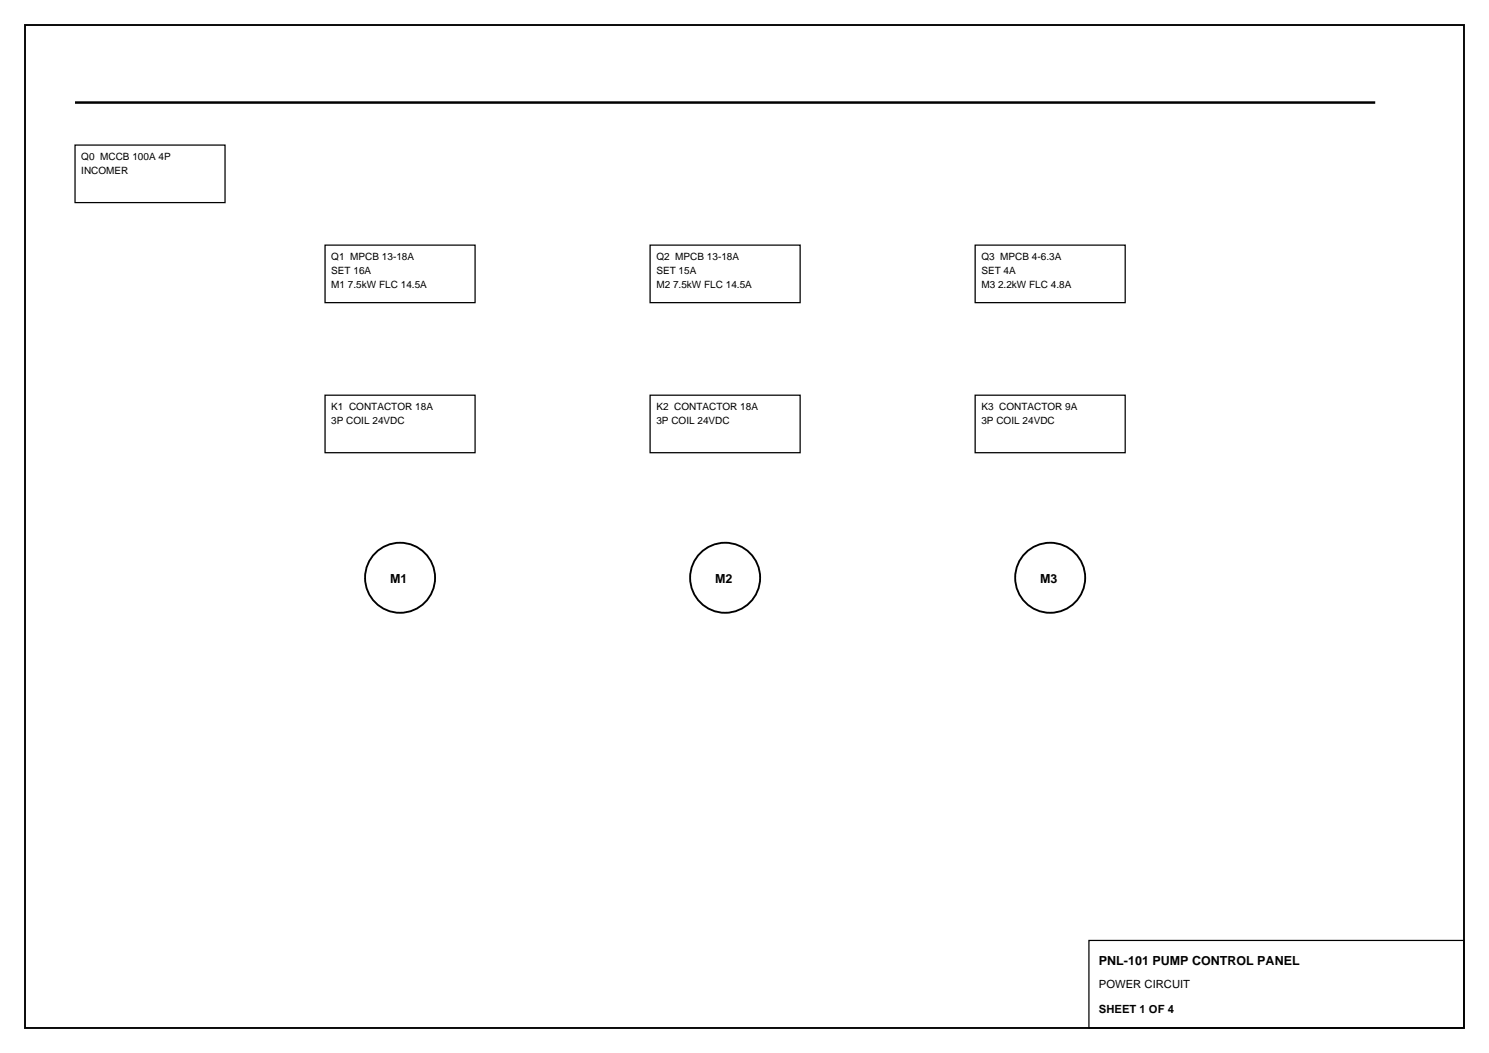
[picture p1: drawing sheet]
<svg xmlns="http://www.w3.org/2000/svg" width="420mm" height="297mm" viewBox="0 0 420 297" stroke-linecap="round" stroke-linejoin="round" font-family="sans-serif">
<defs><g id="words">
<g font-size="3.5">
<text x="110.1" y="164.4">M1</text>
<text x="201.8" y="164.4">M2</text>
<text x="293.5" y="164.4">M3</text>
<text x="310.1" y="272.3">PNL-101 PUMP CONTROL PANEL</text>
</g>
<g font-size="3.2">
<text x="310.1" y="278.7">POWER CIRCUIT</text>
<text x="310.1" y="285.7">SHEET 1 OF 4</text>
</g>
<g font-size="2.8">
<text x="22.9" y="45.2">Q0 MCCB 100A 4P</text>
<text x="22.9" y="49">INCOMER</text>
<text x="93.5" y="73.4">Q1 MPCB 13-18A</text>
<text x="93.5" y="77.3">SET 16A</text>
<text x="185.2" y="73.4">Q2 MPCB 13-18A</text>
<text x="185.2" y="77.3">SET 15A</text>
<text x="276.9" y="73.4">Q3 MPCB 4-6.3A</text>
<text x="276.9" y="77.3">SET 4A</text>
<text x="93.5" y="81.1">M1 7.5kW FLC 14.5A</text>
<text x="185.2" y="81.1">M2 7.5kW FLC 14.5A</text>
<text x="276.9" y="81.1">M3 2.2kW FLC 4.8A</text>
<text x="93.5" y="115.7">K1 CONTACTOR 18A</text>
<text x="93.5" y="119.6">3P COIL 24VDC</text>
<text x="185.2" y="115.7">K2 CONTACTOR 18A</text>
<text x="185.2" y="119.6">3P COIL 24VDC</text>
<text x="276.9" y="115.7">K3 CONTACTOR 9A</text>
<text x="276.9" y="119.6">3P COIL 24VDC</text>
</g>
</g></defs>
<g fill="none" stroke="#000" stroke-width=".53">
<path d="M7.1 7.1h406v282.9h-406z"/>
<circle cx="112.9" cy="163" r="9.9"/>
<circle cx="204.6" cy="163" r="9.9"/>
<circle cx="296.3" cy="163" r="9.9"/>
</g>
<path d="M21.2 40.9h42.3v16.2h-42.3zM91.7 69.1h42.4v16.3h-42.4zM183.4 69.1h42.4v16.3h-42.4zM275.2 69.1h42.3v16.3h-42.3zM91.7 111.5h42.4v16.2h-42.4zM183.4 111.5h42.4v16.2h-42.4zM275.2 111.5h42.3v16.2h-42.3zM307.3 265.3h105.8v24.7h-105.8z" fill="none" stroke="#000" stroke-width=".35"/>
<path d="M21.2 28.9h366.9" fill="none" stroke="#000" stroke-width=".71" stroke-linecap="butt"/>
<use href="#words"/>
</svg>
